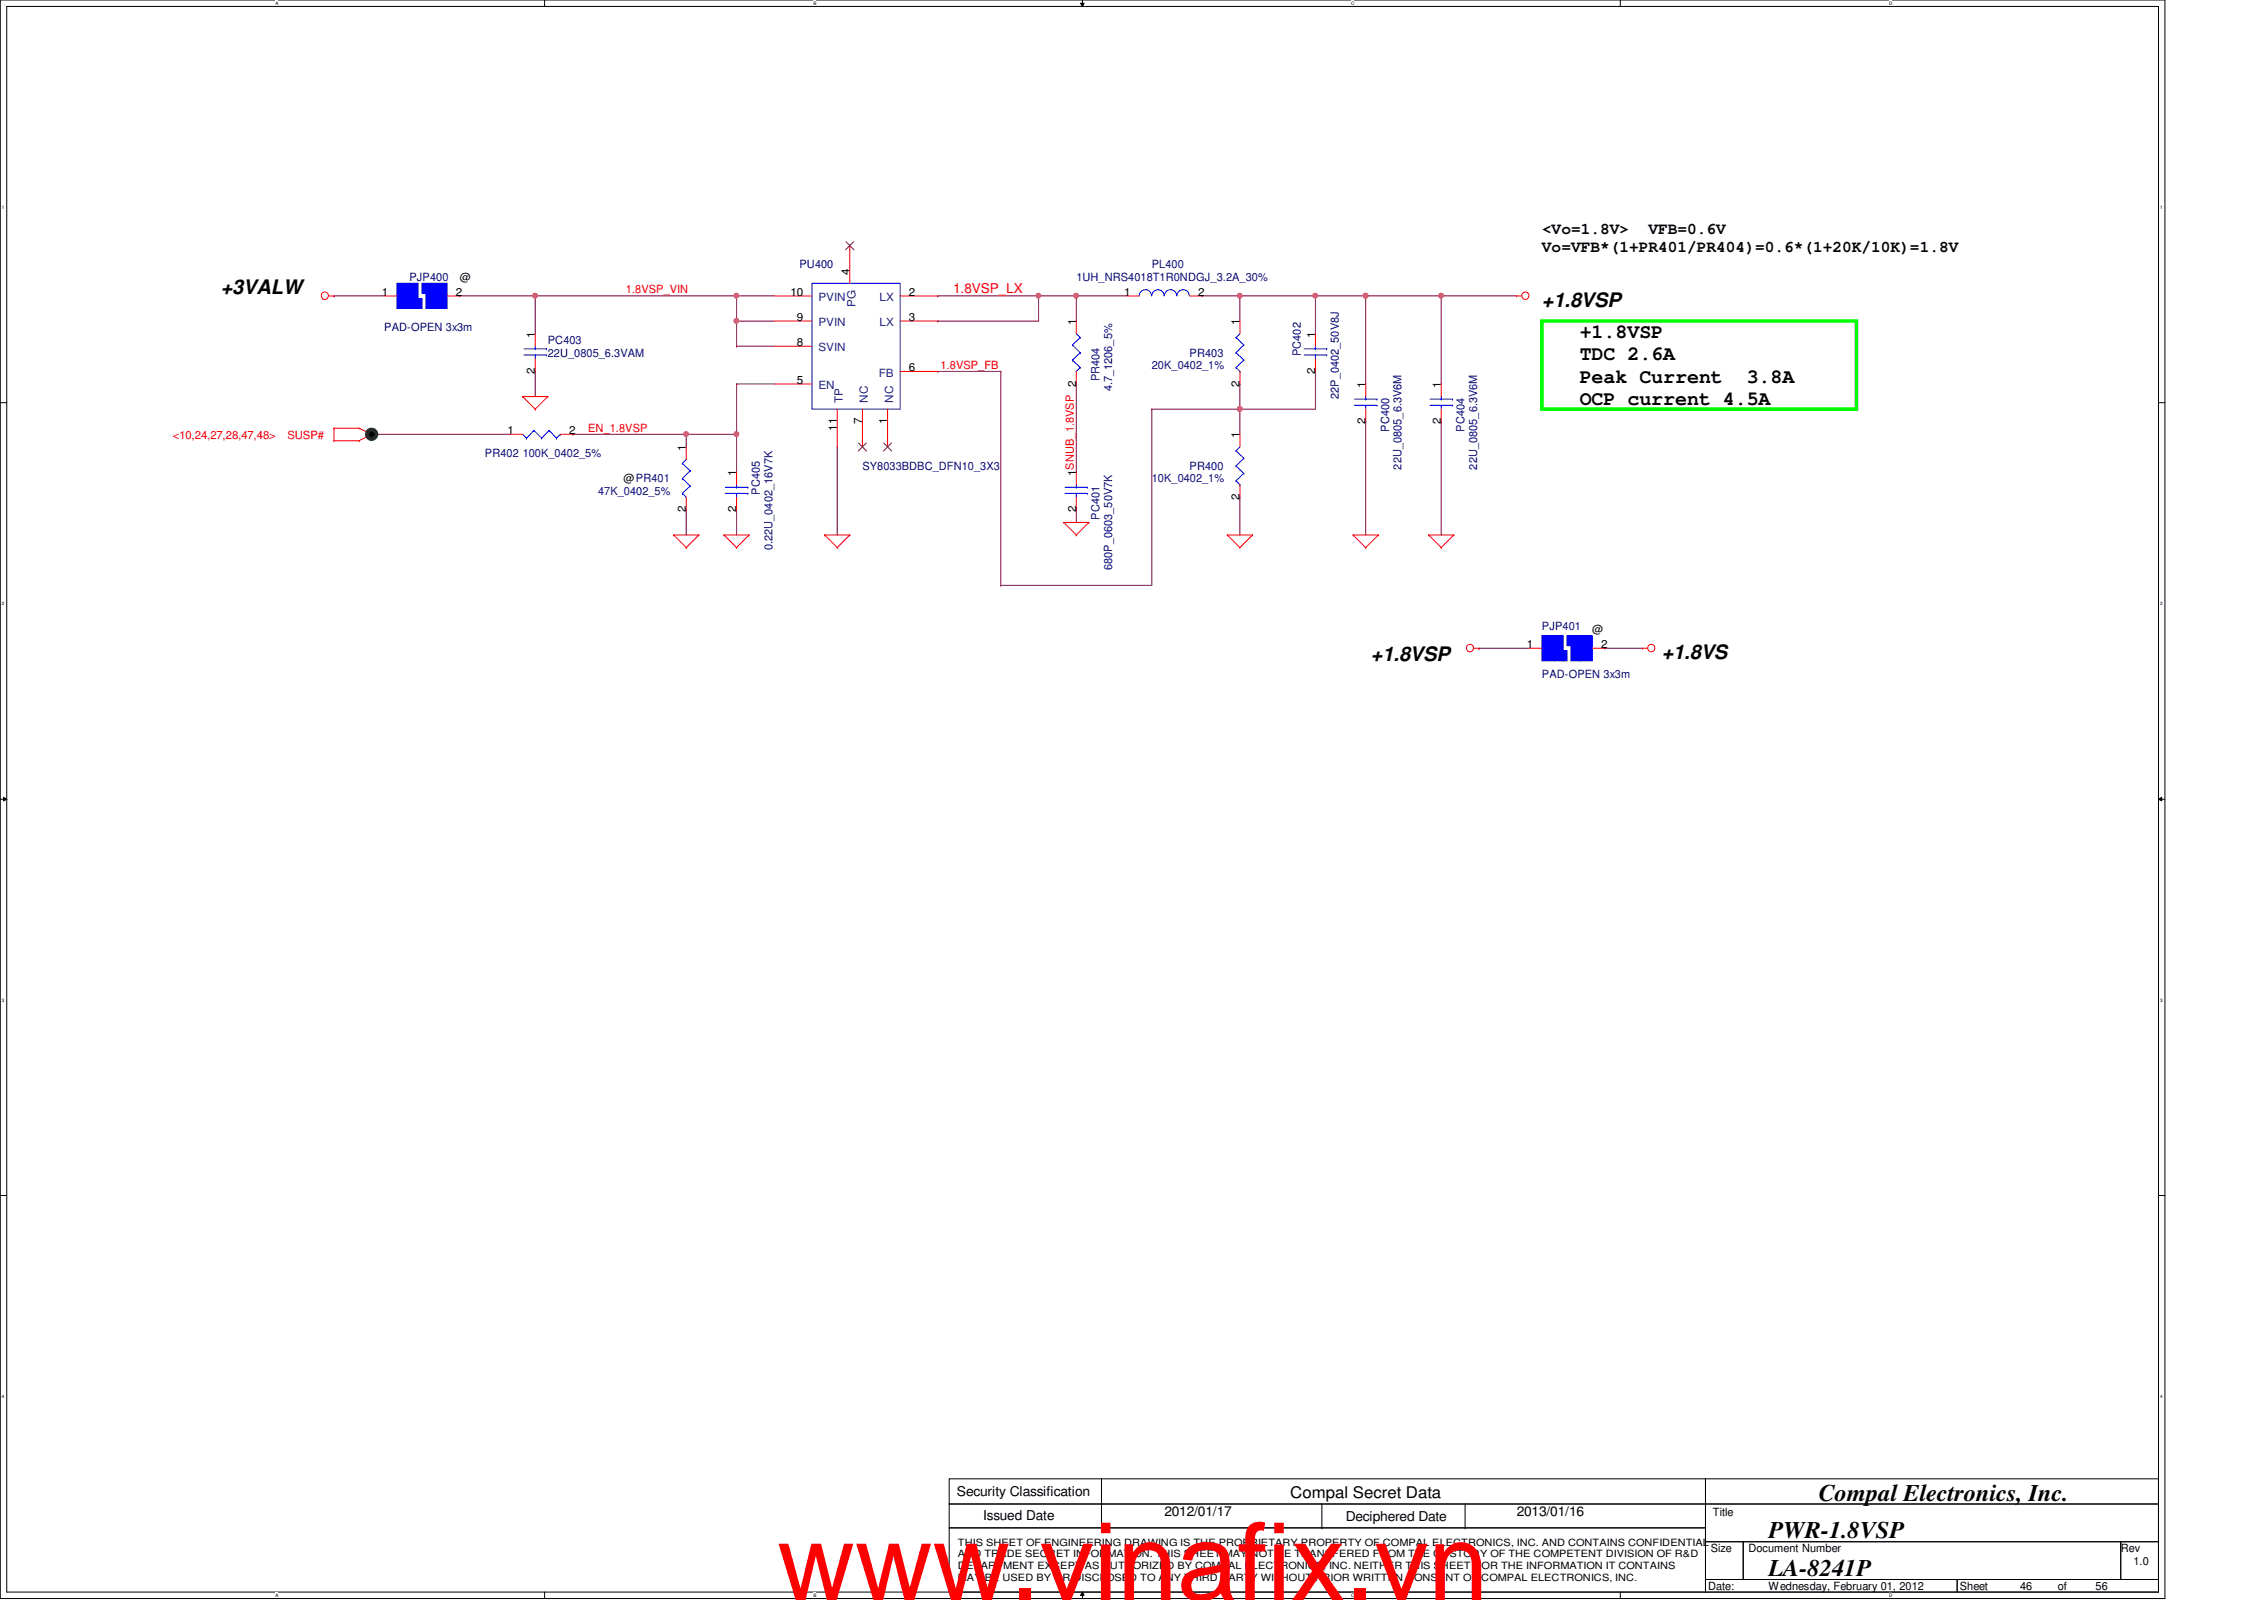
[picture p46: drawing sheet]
<svg xmlns="http://www.w3.org/2000/svg" width="297mm" height="210mm" viewBox="0 0 297 210" stroke-linecap="round" stroke-linejoin="round" font-family="sans-serif">
<defs><g id="words">
<text font-size="14.1" fill="#f00" x="102" y="209.9">www.vinafix.vn</text>
<g font-size="3.1">
<text x="238.6" y="196.8">Compal Electronics, Inc.</text>
<text x="232" y="201.8">PWR-1.8VSP</text>
<text x="232" y="206.8">LA-8241P</text>
</g>
<g font-size="2.6">
<text x="29" y="38.6">+3VALW</text>
<text x="202.3" y="40.3">+1.8VSP</text>
<text x="207.3" y="44.3">+1.8VSP</text>
<text x="207.3" y="47.2">TDC 2.6A</text>
<text x="207.3" y="50.2">Peak Current</text>
<text x="207.3" y="53.2">OCP current 4.5A</text>
<text x="229.2" y="50.2">3.8A</text>
<text x="179.9" y="86.7">+1.8VSP</text>
<text x="218" y="86.5">+1.8VS</text>
</g>
<g font-size="2.1">
<text x="202.3" y="30.6">&lt;Vo=1.8V&gt;</text>
<text x="202.3" y="33">Vo=VFB*(1+PR401/PR404)=0.6*(1+20K/10K)=1.8V</text>
<text x="216.3" y="30.6">VFB=0.6V</text>
<text x="169.3" y="196.5">Compal Secret Data</text>
</g>
<text font-size="1.8" fill="#f00" x="125" y="38.5">1.8VSP_LX</text>
<g font-size="1.8">
<text x="125.6" y="196.3">Security Classification</text>
<text x="129" y="199.4">Issued Date</text>
<text x="152.8" y="198.9">2012/01/17</text>
<text x="176.6" y="199.6">Deciphered Date</text>
<text x="199" y="198.9">2013/01/16</text>
</g>
<g font-size="1.5" fill="#000080">
<text x="104.9" y="35.2">PU400</text>
<text x="151.1" y="35.2">PL400</text>
<text x="53.7" y="36.9">PJP400</text>
<text x="141.2" y="36.9">1UH_NRS4018T1R0NDGJ_3.2A_30%</text>
<text x="50.4" y="43.5">PAD-OPEN 3x3m</text>
<text x="71.9" y="45.1">PC403</text>
<text x="71.9" y="46.8">22U_0805_6.3VAM</text>
<text x="156.1" y="46.8">PR403</text>
<text x="170.7" y="46.7" transform="rotate(-90 170.7 46.7)">PC402</text>
<text x="144.3" y="50" transform="rotate(-90 144.3 50)">PR404</text>
<text x="145.9" y="51.4" transform="rotate(-90 145.9 51.4)">4.7_1206_5%</text>
<text x="151.1" y="48.4">20K_0402_1%</text>
<text x="175.6" y="52.4" transform="rotate(-90 175.6 52.4)">22P_0402_50V8J</text>
<text x="63.6" y="60">PR402 100K_0402_5%</text>
<text x="182.2" y="56.6" transform="rotate(-90 182.2 56.6)">PC400</text>
<text x="192.1" y="56.6" transform="rotate(-90 192.1 56.6)">PC404</text>
<text x="78.5" y="64.9">47K_0402_5%</text>
<text x="99.7" y="64.9" transform="rotate(-90 99.7 64.9)">PC405</text>
<text x="113.2" y="61.6">SY8033BDBC_DFN10_3X3</text>
<text x="151.1" y="63.3">10K_0402_1%</text>
<text x="156.1" y="61.6">PR400</text>
<text x="183.9" y="61.6" transform="rotate(-90 183.9 61.6)">22U_0805_6.3V6M</text>
<text x="193.8" y="61.6" transform="rotate(-90 193.8 61.6)">22U_0805_6.3V6M</text>
<text x="144.3" y="68.2" transform="rotate(-90 144.3 68.2)">PC401</text>
<text x="101.3" y="72.2" transform="rotate(-90 101.3 72.2)">0.22U_0402_16V7K</text>
<text x="145.9" y="74.8" transform="rotate(-90 145.9 74.8)">680P_0603_50V7K</text>
<text x="202.3" y="82.6">PJP401</text>
<text x="202.3" y="88.9">PAD-OPEN 3x3m</text>
</g>
<g font-size="1.5">
<text x="50.1" y="38.8">1</text>
<text x="59.8" y="38.8">2</text>
<text x="60.3" y="36.9">@</text>
<text x="103.7" y="38.8">10</text>
<text x="111.5" y="36" transform="rotate(-90 111.5 36)">4</text>
<text x="119.2" y="38.8">2</text>
<text x="147.5" y="38.8">1</text>
<text x="157.2" y="38.8">2</text>
<text x="70.2" y="44.3" transform="rotate(-90 70.2 44.3)">1</text>
<text x="104.6" y="45.4">8</text>
<text x="104.6" y="42.1">9</text>
<text x="119.2" y="42.1">3</text>
<text x="141.2" y="42.6" transform="rotate(-90 141.2 42.6)">1</text>
<text x="162.6" y="42.6" transform="rotate(-90 162.6 42.6)">1</text>
<text x="172.5" y="44.3" transform="rotate(-90 172.5 44.3)">1</text>
<text x="70.2" y="49.1" transform="rotate(-90 70.2 49.1)">2</text>
<text x="104.6" y="50.3">5</text>
<text x="119.2" y="48.7">6</text>
<text x="141.2" y="50.7" transform="rotate(-90 141.2 50.7)">2</text>
<text x="162.6" y="50.7" transform="rotate(-90 162.6 50.7)">2</text>
<text x="172.5" y="49.1" transform="rotate(-90 172.5 49.1)">2</text>
<text x="179.2" y="50.9" transform="rotate(-90 179.2 50.9)">1</text>
<text x="189.1" y="50.9" transform="rotate(-90 189.1 50.9)">1</text>
<text x="66.6" y="56.9">1</text>
<text x="74.7" y="56.9">2</text>
<text x="90" y="59.1" transform="rotate(-90 90 59.1)">1</text>
<text x="109.8" y="56.5" transform="rotate(-90 109.8 56.5)">11</text>
<text x="113.1" y="55.7" transform="rotate(-90 113.1 55.7)">7</text>
<text x="116.4" y="55.7" transform="rotate(-90 116.4 55.7)">1</text>
<text x="162.6" y="57.5" transform="rotate(-90 162.6 57.5)">1</text>
<text x="179.2" y="55.7" transform="rotate(-90 179.2 55.7)">2</text>
<text x="189.1" y="55.7" transform="rotate(-90 189.1 55.7)">2</text>
<text x="81.8" y="63.3">@PR401</text>
<text x="96.6" y="62.4" transform="rotate(-90 96.6 62.4)">1</text>
<text x="141.2" y="62.4" transform="rotate(-90 141.2 62.4)">1SNUB_1.8VSP</text>
<text x="162.6" y="65.6" transform="rotate(-90 162.6 65.6)">2</text>
<text x="90" y="67.2" transform="rotate(-90 90 67.2)">2</text>
<text x="96.6" y="67.2" transform="rotate(-90 96.6 67.2)">2</text>
<text x="141.2" y="67.2" transform="rotate(-90 141.2 67.2)">2</text>
<text x="208.9" y="83.1">@</text>
<text x="200.3" y="85">1</text>
<text x="210.1" y="85">2</text>
<text x="224.4" y="203.6">Size</text>
<text x="224.7" y="198.8">Title</text>
<text x="229.4" y="203.6">Document Number</text>
<text x="278.3" y="203.6">Rev</text>
<text x="224.1" y="208.6">Date:</text>
<text x="232" y="208.6">Wednesday, February 01, 2012</text>
<text x="257.1" y="208.6">Sheet</text>
<text x="265" y="208.6">46</text>
<text x="270" y="208.6">of</text>
<text x="275" y="208.6">56</text>
<text x="279.9" y="205.3">1.0</text>
</g>
<g font-size="1.5" fill="#f00">
<text x="82.1" y="38.5">1.8VSP_VIN</text>
<text x="123.4" y="48.4">1.8VSP_FB</text>
<text x="22.7" y="57.5">&lt;10,24,27,28,47,48&gt;</text>
<text x="37.7" y="57.5">SUSP#</text>
<text x="77.2" y="56.6">EN_1.8VSP</text>
</g>
<g font-size="1.5" fill="#004080">
<text x="107.4" y="39.5">PVIN</text>
<text x="112.2" y="40.2" transform="rotate(-90 112.2 40.2)">PG</text>
<text x="115.4" y="39.5">LX</text>
<text x="107.4" y="46.1">SVIN</text>
<text x="107.4" y="42.8">PVIN</text>
<text x="115.4" y="42.8">LX</text>
<text x="107.4" y="51.1">EN</text>
<text x="110.6" y="52.8" transform="rotate(-90 110.6 52.8)">TP</text>
<text x="113.9" y="52.8" transform="rotate(-90 113.9 52.8)">NC</text>
<text x="115.3" y="49.4">FB</text>
<text x="117.2" y="52.8" transform="rotate(-90 117.2 52.8)">NC</text>
</g>
<g font-size="1.3">
<text x="125.7" y="202.8">THIS SHEET OF ENGINEERING DRAWING IS THE PROPRIETARY PROPERTY OF COMPAL ELECTRONICS, INC. AND CONTAINS CONFIDENTIAL</text>
<text x="125.7" y="205.8">DEPARTMENT EXCEPT AS AUTHORIZED BY COMPAL ELECTRONICS, INC. NEITHER THIS SHEET NOR THE INFORMATION IT CONTAINS</text>
<text x="125.7" y="207.3">MAY BE USED BY OR DISCLOSED TO ANY THIRD PARTY WITHOUT PRIOR WRITTEN CONSENT OF COMPAL ELECTRONICS, INC.</text>
<text x="125.7" y="204.3">AND TRADE SECRET INFORMATION. THIS SHEET MAY NOT BE TRANSFERED FROM THE CUSTODY OF THE COMPETENT DIVISION OF R&amp;D</text>
</g>
<g font-size=".6">
<text x="36.1" y=".6">A</text>
<text x="106.7" y=".6">B</text>
<text x="177.3" y=".6">C</text>
<text x="247.9" y=".6">D</text>
<text x=".3" y="27.4">1</text>
<text x="283.4" y="27.4">1</text>
<text x=".3" y="79.4">2</text>
<text x="283.4" y="79.4">2</text>
<text x=".3" y="131.4">3</text>
<text x="283.4" y="131.4">3</text>
<text x=".3" y="183.4">4</text>
<text x="283.4" y="183.4">4</text>
<text x="36.1" y="209.5">A</text>
<text x="106.7" y="209.5">B</text>
<text x="177.3" y="209.5">C</text>
<text x="247.9" y="209.5">D</text>
</g>
</g></defs>
<path d="M0 0h284v209.7h-284zM.9 .8h282.3v208.1h-282.3z" fill="none" stroke="#000" stroke-width=".13"/>
<g fill="#fff">
<path d="M36.1 .1h.4v.7h-.4z"/>
<path d="M36.1 208.9h.4v.7h-.4z"/>
</g>
<path d="M71.5 0v.8M71.5 208.9v.8" fill="none" stroke="#000" stroke-width=".13"/>
<g fill="#fff">
<path d="M106.7 .1h.4v.7h-.4z"/>
<path d="M106.7 208.9h.4v.7h-.4z"/>
</g>
<path d="M141.8 .4h.4l-.2 .4zM142 0v.8M142 208.9l.2 .4h-.4zM142 208.9v.8" fill="none" stroke="#000" stroke-width=".13"/>
<path d="M141.8 .4h.4l-.2 .4zM142 208.9l.2 .4h-.4z" fill="#000"/>
<g fill="#fff">
<path d="M177.3 .1h.4v.7h-.4z"/>
<path d="M177.3 208.9h.4v.7h-.4z"/>
</g>
<path d="M212.6 0v.8M212.6 208.9v.8" fill="none" stroke="#000" stroke-width=".13"/>
<g fill="#fff">
<path d="M247.8 .1h.4v.7h-.4z"/>
<path d="M247.8 208.9h.4v.7h-.4z"/>
<path d="M.3 26.8h.2v.7h-.2z"/>
<path d="M283.4 26.8h.3v.7h-.3z"/>
<path d="M.3 78.8h.2v.7h-.2z"/>
<path d="M283.4 78.8h.3v.7h-.3z"/>
</g>
<path d="M0 52.8h.9M283.2 52.8h.8" fill="none" stroke="#000" stroke-width=".13"/>
<g fill="#fff">
<path d="M.3 130.8h.2v.7h-.2z"/>
<path d="M283.4 130.8h.3v.7h-.3z"/>
</g>
<path d="M0 104.9h.9M.5 104.6l.4 .3-.4 .2zM283.2 104.9l.4-.3v.5zM283.2 104.9h.8" fill="none" stroke="#000" stroke-width=".13"/>
<path d="M.5 104.6l.4 .3-.4 .2zM283.2 104.9l.4-.3v.5z" fill="#000"/>
<g fill="#fff">
<path d="M.3 182.8h.2v.7h-.2z"/>
<path d="M283.4 182.8h.3v.7h-.3z"/>
</g>
<path d="M0 156.8h.9M283.2 156.8h.8" fill="none" stroke="#000" stroke-width=".13"/>
<path d="M70.2 38.8h.1M70.2 38.8v5M70.2 48.7h.1M70.2 48.7v3.3M96.6 45.4h.1M96.6 45.4h5M123.1 48.7h.1M123.1 48.7h8.2" fill="none" stroke="#800040" stroke-width=".13"/>
<circle cx="70.2" cy="38.8" r=".32" fill="#f0f"/>
<circle cx="70.2" cy="38.8" r=".32" fill="none" stroke="#f0f" stroke-width=".13"/>
<path d="M60.3 38.8h36.3M60.3 38.8h.1M70.2 38.8h.1M157.7 38.8h.1M157.7 38.8h5M151.1 53.7h.1M151.1 53.7h11.6M162.7 53.7h.1M162.7 53.7v3.3" fill="none" stroke="#800040" stroke-width=".13"/>
<circle cx="162.7" cy="53.6" r=".32" fill="#f0f"/>
<circle cx="162.7" cy="53.6" r=".32" fill="none" stroke="#f0f" stroke-width=".13"/>
<path d="M162.7 38.8h.1M162.7 38.8h9.9M172.6 38.8h.1M172.6 38.8v5" fill="none" stroke="#800040" stroke-width=".13"/>
<circle cx="162.7" cy="38.8" r=".32" fill="#f0f"/>
<circle cx="162.7" cy="38.8" r=".32" fill="none" stroke="#f0f" stroke-width=".13"/>
<path d="M162.7 53.7h.1M172.6 48.7h.1M172.6 48.7v5h-9.9" fill="none" stroke="#800040" stroke-width=".13"/>
<circle cx="162.7" cy="53.6" r=".32" fill="#f0f"/>
<circle cx="162.7" cy="53.6" r=".32" fill="none" stroke="#f0f" stroke-width=".13"/>
<path d="M172.6 38.8h.1M172.6 38.8h6.6" fill="none" stroke="#800040" stroke-width=".13"/>
<circle cx="179.2" cy="38.8" r=".32" fill="#f0f"/>
<circle cx="179.2" cy="38.8" r=".32" fill="none" stroke="#f0f" stroke-width=".13"/>
<circle cx="172.6" cy="38.8" r=".32" fill="#f0f"/>
<circle cx="172.6" cy="38.8" r=".32" fill="none" stroke="#f0f" stroke-width=".13"/>
<path d="M96.6 38.8h.1M96.6 38.8v6.6M96.6 42.1h.1M96.6 42.1h5" fill="none" stroke="#800040" stroke-width=".13"/>
<circle cx="96.6" cy="42.1" r=".32" fill="#f0f"/>
<circle cx="96.6" cy="42.1" r=".32" fill="none" stroke="#f0f" stroke-width=".13"/>
<path d="M123.1 38.8h.1M123.1 38.8h13.2M136.3 38.8h.1M136.3 38.8v3.3h-13.2M123.1 42.1h.1" fill="none" stroke="#800040" stroke-width=".13"/>
<circle cx="136.2" cy="38.8" r=".32" fill="#f0f"/>
<circle cx="136.2" cy="38.8" r=".32" fill="none" stroke="#f0f" stroke-width=".13"/>
<path d="M141.2 38.8h.1M141.2 38.8h6.6" fill="none" stroke="#800040" stroke-width=".13"/>
<circle cx="141.2" cy="38.8" r=".32" fill="#f0f"/>
<circle cx="141.2" cy="38.8" r=".32" fill="none" stroke="#f0f" stroke-width=".13"/>
<path d="M162.7 38.8h.1M162.7 38.8v3.3M179.2 38.8h.1M179.2 38.8v11.6M179.2 55.3h.1M179.2 55.3v14.9M162.7 65.2h.1M162.7 65.2v5" fill="none" stroke="#800040" stroke-width=".13"/>
<circle cx="179.2" cy="38.8" r=".32" fill="#f0f"/>
<circle cx="179.2" cy="38.8" r=".32" fill="none" stroke="#f0f" stroke-width=".13"/>
<path d="M179.2 38.8h9.9M179.2 38.8h.1M189.1 38.8h.1M189.1 38.8v11.6M189.1 55.3h.1M189.1 55.3v14.9" fill="none" stroke="#800040" stroke-width=".13"/>
<circle cx="189.1" cy="38.8" r=".32" fill="#f0f"/>
<circle cx="189.1" cy="38.8" r=".32" fill="none" stroke="#f0f" stroke-width=".13"/>
<path d="M90 57h6.6M90 57h.1" fill="none" stroke="#800040" stroke-width=".13"/>
<circle cx="96.6" cy="57" r=".32" fill="#f0f"/>
<circle cx="96.6" cy="57" r=".32" fill="none" stroke="#f0f" stroke-width=".13"/>
<circle cx="90" cy="57" r=".32" fill="#f0f"/>
<circle cx="90" cy="57" r=".32" fill="none" stroke="#f0f" stroke-width=".13"/>
<path d="M96.6 38.8h.1M96.6 38.8h5M48.8 57h18.1M48.8 57h.1M96.6 50.4h.1M96.6 57h.1M96.6 50.4v11.5M96.6 50.4h5M96.6 66.9h.1M96.6 66.9v3.3" fill="none" stroke="#800040" stroke-width=".13"/>
<circle cx="96.6" cy="38.8" r=".32" fill="#f0f"/>
<circle cx="96.6" cy="38.8" r=".32" fill="none" stroke="#f0f" stroke-width=".13"/>
<g fill="none" stroke="#800040" stroke-width=".13">
<path d="M43.8 38.8h.1M43.8 38.8h6.6M136.3 38.8h.1M136.3 38.8h4.9M141.2 38.8h.1M141.2 38.8v3.3M189.1 38.8h.1M189.1 38.8h9.9M75.2 57h14.8M75.2 57h.1M90 57h.1M90 57v1.6"/>
<path d="M109.8 58.6h.1M109.8 58.6v11.6M131.3 48.7h.1M131.3 48.7v28.1M141.2 50.4h.1M141.2 50.4v11.5M151.1 53.7h.1M151.1 53.7v23.1h-19.8M162.7 50.4h.1M162.7 50.4v3.3M90 66.9h.1M90 66.9v3.3"/>
<path d="M131.3 76.8h.1M141.2 66.9h.1M141.2 66.9v1.6M194 85h.1M194 85h6.6M210.6 85h.1M210.6 85h4.9"/>
</g>
<path d="M43.8 56.2h.1M43.8 57.8h.1M43.8 56.2v1.6M43.8 57.8h3.3M43.8 56.2h3.3M47.1 56.2h.1M47.1 57.8h.1M47.1 56.2l1.7 .8M48.8 57l-1.7 .8M48.8 57h.1" fill="none" stroke="#f00" stroke-width=".13"/>
<circle cx="48.8" cy="57" r=".81" fill="#008000"/>
<g fill="none" stroke="#008000" stroke-width=".13">
<circle cx="48.8" cy="57" r=".43"/>
<circle cx="48.8" cy="57" r=".81"/>
</g>
<circle cx="48.8" cy="57" r=".43" fill="#000"/>
<g fill="none" stroke="#f00" stroke-width=".13">
<path d="M43.1 38.8h.7M43.8 38.8h.1M199 38.8h.1M199 38.8h.7M68.6 52h.1M68.6 52h3.3M68.6 52l1.6 1.7M70.2 53.7h.1M71.9 52h.1M71.9 52l-1.7 1.7M88.4 70.2h.1M88.4 70.2h3.3"/>
<path d="M88.4 70.2l1.6 1.6M90 71.8h.1M91.7 70.2h.1M91.7 70.2l-1.7 1.6M95 70.2l1.6 1.6M95 70.2h.1M95 70.2h3.3M96.6 71.8h.1M98.3 70.2h.1M98.3 70.2l-1.7 1.6M108.2 70.2h.1M108.2 70.2h3.3"/>
<path d="M108.2 70.2l1.6 1.6M109.8 71.8h.1M111.5 70.2h.1M111.5 70.2l-1.7 1.6M139.6 68.5h.1M139.6 68.5h3.3M139.6 68.5l1.6 1.7M141.2 70.2h.1M142.9 68.5h.1M142.9 68.5l-1.7 1.7M161 70.2l1.7 1.6M161 70.2h.1"/>
<path d="M161 70.2h3.3M162.7 71.8h.1M164.3 70.2h.1M164.3 70.2l-1.6 1.6M177.5 70.2h.1M177.5 70.2h3.3M177.5 70.2l1.7 1.6M179.2 71.8h.1M180.8 70.2h.1M180.8 70.2l-1.6 1.6M187.4 70.2h.1M187.4 70.2h3.3"/>
<path d="M187.4 70.2l1.7 1.6M189.1 71.8h.1M190.7 70.2h.1M190.7 70.2l-1.6 1.6M193.4 85h.6M194 85h.1M215.5 85h.1M215.5 85h.7"/>
<circle cx="42.6" cy="38.8" r=".48"/>
<circle cx="200.1" cy="38.8" r=".48"/>
<circle cx="192.8" cy="85" r=".48"/>
<circle cx="216.6" cy="85" r=".48"/>
</g>
<g fill="none" stroke="#000" stroke-width=".13">
<path d="M124.5 194h99.3v3.3h-99.3zM124.5 197.3h99.3v3.1h-99.3zM144.5 197.3h.1M144.5 194v6.4M173.4 197.3v3.1M192.2 197.3v3.1M223.8 194h59.4v3.3h-59.4zM223.8 197.3h59.4v5h-59.4zM124.5 200.4h99.3v8.5h-99.3zM144.5 200.4h.1M173.4 200.4h.1M192.2 200.4h.1"/>
<path d="M223.8 202.3h4.9v4.9h-4.9zM223.8 207.2h33v1.7h-33zM228.7 202.3h49.5v4.9h-49.5zM256.8 207.2h26.4v1.7h-26.4zM278.2 202.3h5v4.9h-5z"/>
</g>
<path d="M202.3 42.1h41.3v11.6h-41.3z" fill="none" stroke="#0f0" stroke-width=".47"/>
<path d="M202.3 83.4h1.6v3.3h-1.6z" fill-rule="evenodd" fill="#00f"/>
<path d="M202.3 83.4h1.6v3.3h-1.6z" fill="none" stroke="#00f" stroke-width=".13"/>
<path d="M207.3 83.4h1.6v3.3h-1.6z" fill-rule="evenodd" fill="#00f"/>
<path d="M207.3 83.4h1.6v3.3h-1.6z" fill="none" stroke="#00f" stroke-width=".13"/>
<path d="M203.9 83.4h1.2v3.3h-1.2z" fill-rule="evenodd" fill="#00f"/>
<path d="M203.9 83.4h1.2v3.3h-1.2z" fill="none" stroke="#00f" stroke-width=".13"/>
<path d="M205.1 85.4h.5v1.3h-.5z" fill-rule="evenodd" fill="#00f"/>
<path d="M205.1 85.4h.5v1.3h-.5z" fill="none" stroke="#00f" stroke-width=".13"/>
<path d="M205.6 83.4h.5v1.3h-.5z" fill-rule="evenodd" fill="#00f"/>
<path d="M205.6 83.4h.5v1.3h-.5z" fill="none" stroke="#00f" stroke-width=".13"/>
<path d="M206.1 83.4h1.2v3.3h-1.2z" fill-rule="evenodd" fill="#00f"/>
<g fill="none" stroke="#00f" stroke-width=".13">
<path d="M106.5 37.2h11.6v16.5h-11.6zM149.5 38.8a.8 .8 0 0 1 .8-.8 .8 .8 0 0 1 .8 .8M151.1 38.8a.8 .8 0 0 1 .8-.8 .8 .8 0 0 1 .8 .8M152.8 38.8a.8 .8 0 0 1 .8-.8 .8 .8 0 0 1 .8 .8M154.4 38.8a.8 .8 0 0 1 .8-.8 .8 .8 0 0 1 .8 .8M68.6 57l.5 .5M68.7 46.6h3M68.7 45.8h3M69.1 57.5h.1M70.1 56.5l-1 1M70.1 56.5h.1M70.1 56.5l1 1"/>
<path d="M70.2 45.8h.1M70.2 46.6h.1M70.2 45.4v.4M70.2 46.6v.5M71.1 57.5h.1M71.7 46.6h.1M71.7 45.8h.1M72 56.5l-.9 1M72 56.5h.1M72 56.5l1 1M73 57.5h.1M73.5 57l-.5 .5"/>
<path d="M73.5 57h.1M140.7 45.3h.1M140.7 47.2h.1M140.7 45.3l1 1M140.7 47.2l1 1M141.2 48.7h.1M141.2 43.8l.5 .5M141.7 44.3h.1M141.7 46.3h.1M141.7 48.2h.1M141.7 44.3l-1 1M141.7 46.3l-1 .9"/>
<path d="M141.7 48.2l-.5 .5M162.2 59.1h.1M162.2 59.1l1 1M162.7 58.6l-.5 .5M171.1 46.6h3M171.1 45.8h3M172.6 45.8h.1M172.6 46.6h.1M172.6 45.4v.4M172.6 46.6v.5M174.1 46.6h.1M174.1 45.8h.1"/>
<path d="M177.7 53.2h3M177.7 52.4h3M179.2 52.4h.1M179.2 53.2h.1M179.2 52v.4M179.2 53.2v.5M180.7 53.2h.1M180.7 52.4h.1M187.6 53.2h3M187.6 52.4h3M189.1 52.4h.1M189.1 53.2h.1"/>
<path d="M189.1 52v.4M189.1 53.2v.5M190.6 53.2h.1M190.6 52.4h.1M89.5 60.8h.1M89.5 62.8h.1M89.5 64.7h.1M89.5 60.8l1 1M89.5 62.8l1 1M89.5 64.7l.5 .5M90 65.2h.1M90 60.3l-.5 .5"/>
<path d="M90.5 61.8h.1M90.5 63.8h.1M90.5 61.8l-1 1M90.5 63.8l-1 .9M139.7 64.7h3M139.7 63.9h3M141.2 63.9h.1M141.2 64.7h.1M141.2 63.6v.3M141.2 64.7v.5M142.7 64.7h.1M142.7 63.9h.1"/>
<path d="M162.2 61.1h.1M162.2 63.1h.1M162.2 61.1l1 1M162.2 63.1l.5 .5M162.7 63.6h.1M163.2 60.1h.1M163.2 62.1h.1M163.2 60.1l-1 1M163.2 62.1l-1 1M206.1 83.4h1.2v3.3h-1.2z"/>
</g>
<g fill="none" stroke="#f00" stroke-width=".13">
<path d="M101.6 38.8h4.9M111.5 32.2v5M118.1 38.8h5M147.8 38.8h1.7M156.1 38.8h1.6M66.9 57h1.7M70.2 43.8v1.6M70.2 47.1v1.6M73.5 57h1.7M90 58.6v1.7M101.6 50.4h4.9M101.6 42.1h4.9"/>
<path d="M101.6 45.4h4.9M109.8 53.7v4.9M113.1 53.7v4.9M116.5 53.7v4.9M118.1 42.1h5M118.1 48.7h5M141.2 42.1v1.7M141.2 48.7v1.7M162.7 57v1.6M172.6 43.8v1.6M172.6 47.1v1.6M179.2 50.4v1.6"/>
<path d="M179.2 53.7v1.6M189.1 50.4v1.6M189.1 53.7v1.6M90 65.2v1.7M141.2 61.9v1.7M141.2 65.2v1.7M162.7 63.6v1.6M200.6 85h1.7M208.9 85h1.7"/>
</g>
<path d="M111 31.7l1 1.1M112 31.7l-1.1 1.1M112.6 58.1l1.1 1.1M113.7 58.1l-1.1 1.1M115.9 58.1l1.1 1.1M117 58.1l-1.1 1.1" fill="none" stroke="#804000" stroke-width=".13"/>
<path d="M52.1 37.2h1.6v3.3h-1.6z" fill-rule="evenodd" fill="#00f"/>
<path d="M52.1 37.2h1.6v3.3h-1.6z" fill="none" stroke="#00f" stroke-width=".13"/>
<path d="M57 37.2h1.7v3.3h-1.7z" fill-rule="evenodd" fill="#00f"/>
<path d="M57 37.2h1.7v3.3h-1.7z" fill="none" stroke="#00f" stroke-width=".13"/>
<path d="M53.7 37.2h1.2v3.3h-1.2z" fill-rule="evenodd" fill="#00f"/>
<path d="M53.7 37.2h1.2v3.3h-1.2z" fill="none" stroke="#00f" stroke-width=".13"/>
<path d="M54.9 39.2h.5v1.3h-.5z" fill-rule="evenodd" fill="#00f"/>
<path d="M54.9 39.2h.5v1.3h-.5z" fill="none" stroke="#00f" stroke-width=".13"/>
<path d="M55.4 37.2h.5v1.3h-.5z" fill-rule="evenodd" fill="#00f"/>
<path d="M55.4 37.2h.5v1.3h-.5z" fill="none" stroke="#00f" stroke-width=".13"/>
<path d="M55.9 37.2h1.1v3.3h-1.1z" fill-rule="evenodd" fill="#00f"/>
<g fill="none" stroke="#00f" stroke-width=".13">
<path d="M55.9 37.2h1.1v3.3h-1.1zM162.2 44.3h.1M162.2 46.3h.1M162.2 48.2h.1M162.2 44.3l1 1M162.2 46.3l1 .9M162.2 48.2l.5 .5M162.7 48.7h.1M162.7 43.8l-.5 .5M163.2 45.3h.1M163.2 47.2h.1M163.2 45.3l-1 1"/>
<path d="M163.2 47.2l-1 1M95.2 64.7h2.9M95.2 63.9h2.9M96.6 63.9h.1M96.6 64.7h.1M96.6 63.6v.3M96.6 64.7v.5M98.1 64.7h.1M98.1 63.9h.1"/>
</g>
<path d="M50.4 38.8h1.7M58.7 38.8h1.6M162.7 42.1v1.7M162.7 48.7v1.7M96.6 61.9v1.7M96.6 65.2v1.7" fill="none" stroke="#f00" stroke-width=".13"/>
<circle cx="70.2" cy="38.8" r=".32" fill="#f0f"/>
<circle cx="70.2" cy="38.8" r=".32" fill="none" stroke="#f0f" stroke-width=".13"/>
<circle cx="162.7" cy="53.6" r=".32" fill="#f0f"/>
<circle cx="162.7" cy="53.6" r=".32" fill="none" stroke="#f0f" stroke-width=".13"/>
<circle cx="162.7" cy="38.8" r=".32" fill="#f0f"/>
<circle cx="162.7" cy="38.8" r=".32" fill="none" stroke="#f0f" stroke-width=".13"/>
<circle cx="162.7" cy="53.6" r=".32" fill="#f0f"/>
<circle cx="162.7" cy="53.6" r=".32" fill="none" stroke="#f0f" stroke-width=".13"/>
<circle cx="179.2" cy="38.8" r=".32" fill="#f0f"/>
<circle cx="179.2" cy="38.8" r=".32" fill="none" stroke="#f0f" stroke-width=".13"/>
<circle cx="172.6" cy="38.8" r=".32" fill="#f0f"/>
<circle cx="172.6" cy="38.8" r=".32" fill="none" stroke="#f0f" stroke-width=".13"/>
<circle cx="96.6" cy="42.1" r=".32" fill="#f0f"/>
<circle cx="96.6" cy="42.1" r=".32" fill="none" stroke="#f0f" stroke-width=".13"/>
<circle cx="136.2" cy="38.8" r=".32" fill="#f0f"/>
<circle cx="136.2" cy="38.8" r=".32" fill="none" stroke="#f0f" stroke-width=".13"/>
<circle cx="141.2" cy="38.8" r=".32" fill="#f0f"/>
<circle cx="141.2" cy="38.8" r=".32" fill="none" stroke="#f0f" stroke-width=".13"/>
<circle cx="179.2" cy="38.8" r=".32" fill="#f0f"/>
<circle cx="179.2" cy="38.8" r=".32" fill="none" stroke="#f0f" stroke-width=".13"/>
<circle cx="189.1" cy="38.8" r=".32" fill="#f0f"/>
<circle cx="189.1" cy="38.8" r=".32" fill="none" stroke="#f0f" stroke-width=".13"/>
<circle cx="96.6" cy="57" r=".32" fill="#f0f"/>
<circle cx="96.6" cy="57" r=".32" fill="none" stroke="#f0f" stroke-width=".13"/>
<circle cx="90" cy="57" r=".32" fill="#f0f"/>
<circle cx="90" cy="57" r=".32" fill="none" stroke="#f0f" stroke-width=".13"/>
<circle cx="96.6" cy="38.8" r=".32" fill="#f0f"/>
<circle cx="96.6" cy="38.8" r=".32" fill="none" stroke="#f0f" stroke-width=".13"/>
<use href="#words"/>
</svg>
